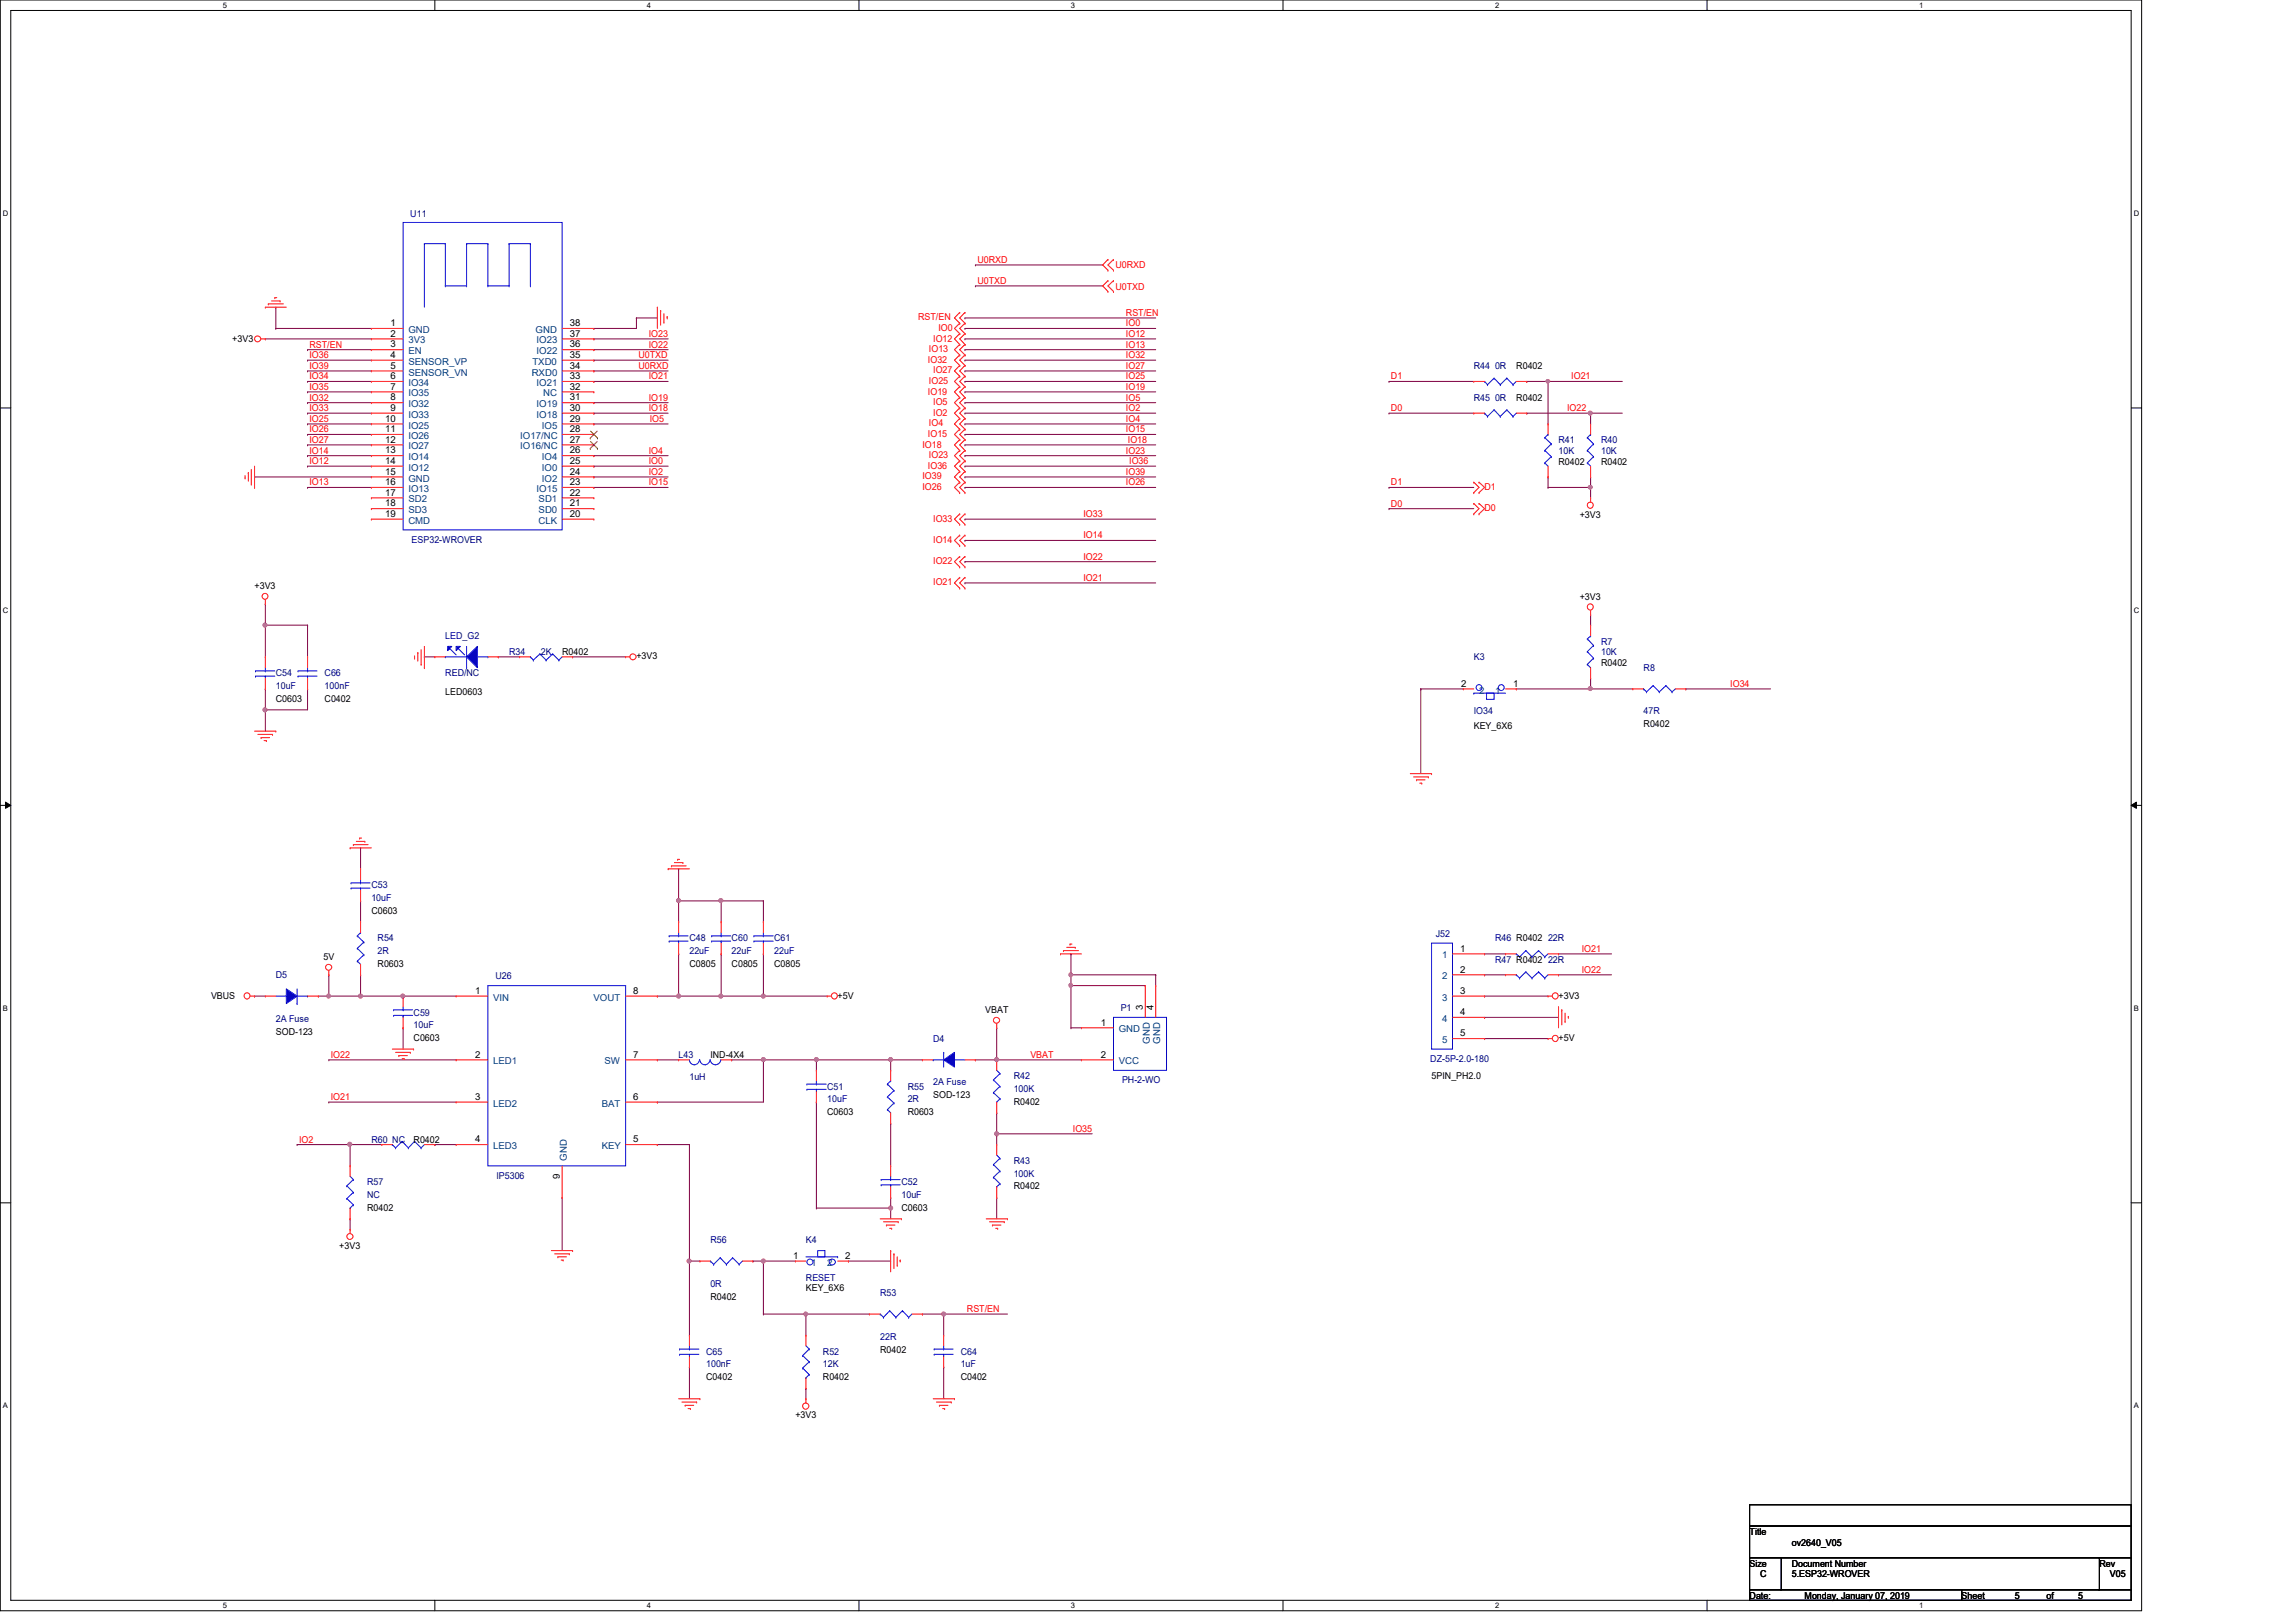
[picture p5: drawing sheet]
<svg xmlns="http://www.w3.org/2000/svg" width="297mm" height="210mm" viewBox="0 0 297 210" stroke-linecap="round" stroke-linejoin="round" font-family="sans-serif">
<defs><g id="words">
<g font-size="1.2" fill="#00007f">
<text x="53.1" y="28">U11</text>
<text x="190.7" y="47.8">R44 0R</text>
<text x="190.7" y="51.9">R45 0R</text>
<text x="201.6" y="57.4">R41</text>
<text x="201.6" y="58.7">10K</text>
<text x="207.1" y="57.4">R40</text>
<text x="207.1" y="58.7">10K</text>
<text x="53.3" y="70.3">ESP32-WROVER</text>
<text x="57.6" y="82.7">LED_G2</text>
<text x="207.1" y="83.4">R7</text>
<text x="35.7" y="87.5">C54</text>
<text x="35.7" y="89.2">10uF</text>
<text x="42" y="87.5">C66</text>
<text x="42" y="89.2">100nF</text>
<text x="57.6" y="87.5">RED/NC</text>
<text x="65.9" y="84.8">R34</text>
<text x="70" y="84.8">2K</text>
<text x="190.7" y="85.5">K3</text>
<text x="207.1" y="84.8">10K</text>
<text x="212.6" y="86.9">R8</text>
<text x="190.7" y="92.5">IO34</text>
<text x="212.6" y="92.5">47R</text>
<text x="48" y="115">C53</text>
<text x="48" y="116.6">10uF</text>
<text x="48.8" y="121.8">R54</text>
<text x="48.8" y="123.5">2R</text>
<text x="89.2" y="121.8">C48</text>
<text x="89.2" y="123.5">22uF</text>
<text x="94.7" y="121.8">C60</text>
<text x="94.7" y="123.5">22uF</text>
<text x="100.2" y="121.8">C61</text>
<text x="100.2" y="123.5">22uF</text>
<text x="185.8" y="121.3">J52</text>
<text x="193.4" y="121.8">R46 R0402</text>
<text x="193.4" y="124.6">R47 R0402</text>
<text x="200.3" y="121.8">22R</text>
<text x="200.3" y="124.6">22R</text>
<text x="35.7" y="126.6">D5</text>
<text x="53.5" y="131.4">C59</text>
<text x="64.1" y="126.7">U26</text>
<text x="145" y="130.9">P1</text>
<text x="35.7" y="132.2">2A Fuse</text>
<text x="53.5" y="133.1">10uF</text>
<text x="87.8" y="136.9">L43</text>
<text x="120.7" y="134.9">D4</text>
<text x="185" y="137.5">DZ-5P-2.0-180</text>
<text x="89.2" y="139.8">1uH</text>
<text x="107" y="141">C51</text>
<text x="107" y="142.7">10uF</text>
<text x="117.4" y="141">R55</text>
<text x="117.4" y="142.7">2R</text>
<text x="120.7" y="140.5">2A Fuse</text>
<text x="131.1" y="139.7">R42</text>
<text x="131.1" y="141.3">100K</text>
<text x="145.2" y="140.2">PH-2-WO</text>
<text x="48" y="147.9">R60 NC</text>
<text x="47.5" y="153.4">R57</text>
<text x="47.5" y="155">NC</text>
<text x="64.2" y="152.6">IP5306</text>
<text x="116.6" y="153.4">C52</text>
<text x="116.6" y="155">10uF</text>
<text x="131.1" y="150.6">R43</text>
<text x="131.1" y="152.3">100K</text>
<text x="91.9" y="160.9">R56</text>
<text x="104.3" y="160.9">K4</text>
<text x="91.9" y="166.5">0R</text>
<text x="104.3" y="165.7">RESET</text>
<text x="113.9" y="167.8">R53</text>
<text x="113.9" y="173.4">22R</text>
<text x="91.4" y="175.3">C65</text>
<text x="91.4" y="177">100nF</text>
<text x="106.5" y="175.3">R52</text>
<text x="106.5" y="177">12K</text>
<text x="124.3" y="175.3">C64</text>
<text x="124.3" y="177">1uF</text>
</g>
<g font-size="1.2" fill="#f00">
<text x="126.4" y="34">U0RXD</text>
<text x="144.3" y="34.7">U0RXD</text>
<text x="118.8" y="41.4">RST/EN</text>
<text x="126.4" y="36.7">U0TXD</text>
<text x="144.3" y="37.5">U0TXD</text>
<text x="145.7" y="40.9">RST/EN</text>
<text x="40" y="46.4">IO36</text>
<text x="40" y="45">RST/EN</text>
<text x="40" y="47.8">IO39</text>
<text x="82.6" y="47.8">U0RXD</text>
<text x="82.6" y="46.4">U0TXD</text>
<text x="83.9" y="45">IO22</text>
<text x="83.9" y="43.6">IO23</text>
<text x="120.1" y="46.9">IO32</text>
<text x="120.2" y="45.6">IO13</text>
<text x="120.7" y="44.2">IO12</text>
<text x="121.4" y="42.8">IO0</text>
<text x="145.7" y="45">IO13</text>
<text x="145.7" y="46.4">IO32</text>
<text x="145.7" y="43.6">IO12</text>
<text x="145.7" y="47.8">IO27</text>
<text x="145.7" y="42.2">IO0</text>
<text x="40" y="50.5">IO35</text>
<text x="40" y="49.1">IO34</text>
<text x="40" y="53.2">IO33</text>
<text x="40" y="51.9">IO32</text>
<text x="83.9" y="49.1">IO21</text>
<text x="83.9" y="51.9">IO19</text>
<text x="83.9" y="53.2">IO18</text>
<text x="120.1" y="51.1">IO19</text>
<text x="120.2" y="49.7">IO25</text>
<text x="120.7" y="53.8">IO2</text>
<text x="120.7" y="48.3">IO27</text>
<text x="120.7" y="52.4">IO5</text>
<text x="145.7" y="49.1">IO25</text>
<text x="145.7" y="53.2">IO2</text>
<text x="145.7" y="51.9">IO5</text>
<text x="145.7" y="50.5">IO19</text>
<text x="180" y="49.1">D1</text>
<text x="180" y="53.2">D0</text>
<text x="202.7" y="53.2">IO22</text>
<text x="203.3" y="49.1">IO21</text>
<text x="40" y="57.3">IO27</text>
<text x="40" y="56">IO26</text>
<text x="40" y="54.6">IO25</text>
<text x="40" y="58.7">IO14</text>
<text x="83.9" y="58.7">IO4</text>
<text x="84.1" y="54.6">IO5</text>
<text x="119.3" y="57.9">IO18</text>
<text x="120.1" y="56.6">IO15</text>
<text x="120.2" y="55.2">IO4</text>
<text x="120.2" y="59.3">IO23</text>
<text x="145.7" y="54.6">IO4</text>
<text x="145.7" y="56">IO15</text>
<text x="145.7" y="58.7">IO23</text>
<text x="145.9" y="57.3">IO18</text>
<text x="40" y="62.8">IO13</text>
<text x="40" y="60.1">IO12</text>
<text x="83.9" y="60.1">IO0</text>
<text x="83.9" y="62.8">IO15</text>
<text x="83.9" y="61.5">IO2</text>
<text x="119.3" y="62">IO39</text>
<text x="119.3" y="63.4">IO26</text>
<text x="120.1" y="60.7">IO36</text>
<text x="145.7" y="61.5">IO39</text>
<text x="145.7" y="62.8">IO26</text>
<text x="146.1" y="60.1">IO36</text>
<text x="180" y="62.8">D1</text>
<text x="180" y="65.6">D0</text>
<text x="192.1" y="63.4">D1</text>
<text x="120.7" y="67.5">IO33</text>
<text x="120.7" y="70.3">IO14</text>
<text x="140.2" y="66.9">IO33</text>
<text x="140.2" y="69.7">IO14</text>
<text x="192.1" y="66.1">D0</text>
<text x="120.7" y="75.7">IO21</text>
<text x="120.7" y="73">IO22</text>
<text x="140.2" y="75.2">IO21</text>
<text x="140.2" y="72.4">IO22</text>
<text x="223.9" y="88.9">IO34</text>
<text x="204.6" y="123.2">IO21</text>
<text x="204.6" y="125.9">IO22</text>
<text x="42.8" y="136.9">IO22</text>
<text x="133.3" y="136.9">VBAT</text>
<text x="42.8" y="142.4">IO21</text>
<text x="38.7" y="147.9">IO2</text>
<text x="138.8" y="146.5">IO35</text>
<text x="125.1" y="169.8">RST/EN</text>
</g>
<g font-size="1.2">
<text x="30.1" y="44.2">+3V3</text>
<text x="50.5" y="42.2">1</text>
<text x="50.5" y="43.6">2</text>
<text x="50.5" y="45">3</text>
<text x="50.5" y="46.3">4</text>
<text x="50.5" y="47.7">5</text>
<text x="73.7" y="42.2">38</text>
<text x="73.7" y="43.6">37</text>
<text x="73.7" y="45">36</text>
<text x="73.7" y="46.3">35</text>
<text x="73.7" y="47.7">34</text>
<text x="196.2" y="47.8">R0402</text>
<text x="50.5" y="49.1">6</text>
<text x="50.5" y="50.4">7</text>
<text x="50.5" y="51.8">8</text>
<text x="50.5" y="53.2">9</text>
<text x="73.7" y="49.1">33</text>
<text x="73.7" y="50.4">32</text>
<text x="73.7" y="51.8">31</text>
<text x="73.7" y="53.2">30</text>
<text x="196.2" y="51.9">R0402</text>
<text x="49.8" y="54.6">10</text>
<text x="49.8" y="55.9">11</text>
<text x="49.8" y="57.3">12</text>
<text x="49.8" y="58.7">13</text>
<text x="73.7" y="54.6">29</text>
<text x="73.7" y="55.9">28</text>
<text x="73.7" y="57.3">27</text>
<text x="73.7" y="58.7">26</text>
<text x="49.8" y="60">14</text>
<text x="49.8" y="61.4">15</text>
<text x="49.8" y="62.8">16</text>
<text x="49.8" y="64.1">17</text>
<text x="49.8" y="65.5">18</text>
<text x="73.7" y="60">25</text>
<text x="73.7" y="61.4">24</text>
<text x="73.7" y="64.1">22</text>
<text x="73.7" y="65.5">21</text>
<text x="73.7" y="62.8">23</text>
<text x="201.6" y="60.1">R0402</text>
<text x="207.1" y="60.1">R0402</text>
<text x="49.8" y="66.9">19</text>
<text x="73.7" y="66.9">20</text>
<text x="204.4" y="67">+3V3</text>
<text x="32.9" y="76.3">+3V3</text>
<text x="204.4" y="77.7">+3V3</text>
<text x="72.7" y="84.8">R0402</text>
<text x="82.3" y="85.3">+3V3</text>
<text x="189" y="88.9">2</text>
<text x="195.7" y="88.9">1</text>
<text x="207.1" y="86.1">R0402</text>
<text x="35.7" y="90.8">C0603</text>
<text x="42" y="90.8">C0402</text>
<text x="57.6" y="90">LED0603</text>
<text x="190.7" y="94.4">KEY_6X6</text>
<text x="212.6" y="94.1">R0402</text>
<text x="48" y="118.3">C0603</text>
<text x="41.9" y="124.3">5V</text>
<text x="48.8" y="125.1">R0603</text>
<text x="89.2" y="125.1">C0805</text>
<text x="94.7" y="125.1">C0805</text>
<text x="100.2" y="125.1">C0805</text>
<text x="188.9" y="123.1">1</text>
<text x="188.9" y="125.9">2</text>
<text x="27.3" y="129.2">VBUS</text>
<text x="61.5" y="128.6">1</text>
<text x="81.9" y="128.6">8</text>
<text x="108.4" y="129.2">+5V</text>
<text x="127.5" y="131.1">VBAT</text>
<text x="147.9" y="130.7" transform="rotate(-90 147.9 130.7)">3</text>
<text x="149.2" y="130.7" transform="rotate(-90 149.2 130.7)">4</text>
<text x="188.9" y="128.6">3</text>
<text x="188.9" y="131.4">4</text>
<text x="201.6" y="129.2">+3V3</text>
<text x="35.7" y="133.9">SOD-123</text>
<text x="53.5" y="134.7">C0603</text>
<text x="61.5" y="136.9">2</text>
<text x="81.9" y="136.9">7</text>
<text x="91.9" y="136.9">IND-4X4</text>
<text x="142.4" y="132.7">1</text>
<text x="142.4" y="136.9">2</text>
<text x="188.9" y="134.1">5</text>
<text x="201.6" y="134.7">+5V</text>
<text x="61.5" y="142.3">3</text>
<text x="81.9" y="142.3">6</text>
<text x="120.7" y="142.1">SOD-123</text>
<text x="131.1" y="143">R0402</text>
<text x="185.2" y="139.7">5PIN_PH2.0</text>
<text x="53.5" y="147.9">R0402</text>
<text x="61.5" y="147.8">4</text>
<text x="81.9" y="147.8">5</text>
<text x="107" y="144.3">C0603</text>
<text x="117.4" y="144.3">R0603</text>
<text x="72.4" y="152.5" transform="rotate(-90 72.4 152.5)">9</text>
<text x="131.1" y="153.9">R0402</text>
<text x="43.9" y="161.6">+3V3</text>
<text x="47.5" y="156.7">R0402</text>
<text x="116.6" y="156.7">C0603</text>
<text x="102.6" y="162.9">1</text>
<text x="104.3" y="167.1">KEY_6X6</text>
<text x="109.3" y="162.9">2</text>
<text x="91.9" y="168.2">R0402</text>
<text x="91.4" y="178.6">C0402</text>
<text x="106.5" y="178.6">R0402</text>
<text x="113.9" y="175">R0402</text>
<text x="124.3" y="178.6">C0402</text>
<text x="102.9" y="183.6">+3V3</text>
<text x="226.4" y="198.6">Title</text>
<text x="226.4" y="202.7">Size</text>
<text x="231.8" y="202.7">Document Number</text>
<text x="231.8" y="200">ov2640_V05</text>
<text x="271.6" y="202.7">Rev</text>
<text x="226.4" y="206.9">Date:</text>
<text x="227.7" y="204.1">C</text>
<text x="231.8" y="204.1">5.ESP32-WROVER</text>
<text x="233.5" y="206.9">Monday, January 07, 2019</text>
<text x="253.8" y="206.9">Sheet</text>
<text x="260.6" y="206.9">5</text>
<text x="264.7" y="206.9">of</text>
<text x="268.9" y="206.9">5</text>
<text x="273" y="204.1">V05</text>
</g>
<g font-size="1.2" fill="#003f7f">
<text x="52.8" y="43.1">GND</text>
<text x="52.8" y="44.4">3V3</text>
<text x="52.8" y="45.8">EN</text>
<text x="52.8" y="47.2">SENSOR_VP</text>
<text x="68.9" y="47.2">TXD0</text>
<text x="69.3" y="43.1">GND</text>
<text x="69.4" y="44.4">IO23</text>
<text x="69.4" y="45.8">IO22</text>
<text x="52.8" y="48.6">SENSOR_VN</text>
<text x="52.8" y="50">IO34</text>
<text x="52.8" y="51.3">IO35</text>
<text x="52.8" y="52.7">IO32</text>
<text x="68.8" y="48.6">RXD0</text>
<text x="69.4" y="50">IO21</text>
<text x="69.4" y="52.7">IO19</text>
<text x="70.3" y="51.3">NC</text>
<text x="52.8" y="54.1">IO33</text>
<text x="52.8" y="55.5">IO25</text>
<text x="52.8" y="56.8">IO26</text>
<text x="52.8" y="58.2">IO27</text>
<text x="52.8" y="59.6">IO14</text>
<text x="67.3" y="56.8">IO17/NC</text>
<text x="67.3" y="58.2">IO16/NC</text>
<text x="69.4" y="54.1">IO18</text>
<text x="70.1" y="55.5">IO5</text>
<text x="70.1" y="59.6">IO4</text>
<text x="52.8" y="60.9">IO12</text>
<text x="52.8" y="62.3">GND</text>
<text x="52.8" y="63.7">IO13</text>
<text x="52.8" y="65">SD2</text>
<text x="69.4" y="63.7">IO15</text>
<text x="69.7" y="65">SD1</text>
<text x="70.1" y="60.9">IO0</text>
<text x="70.1" y="62.3">IO2</text>
<text x="52.8" y="66.4">SD3</text>
<text x="52.8" y="67.8">CMD</text>
<text x="69.7" y="66.4">SD0</text>
<text x="69.7" y="67.8">CLK</text>
<text x="191.3" y="89.7">2</text>
<text x="193.4" y="89.7">1</text>
<text x="186.6" y="124">1</text>
<text x="63.8" y="129.5">VIN</text>
<text x="76.8" y="129.5">VOUT</text>
<text x="186.6" y="126.7">2</text>
<text x="186.6" y="129.5">3</text>
<text x="63.8" y="137.8">LED1</text>
<text x="78.2" y="137.8">SW</text>
<text x="144.7" y="133.6">GND</text>
<text x="144.7" y="137.8">VCC</text>
<text x="148.8" y="135.1" transform="rotate(-90 148.8 135.1)">GND</text>
<text x="150.1" y="135.1" transform="rotate(-90 150.1 135.1)">GND</text>
<text x="186.6" y="132.2">4</text>
<text x="186.6" y="135">5</text>
<text x="63.8" y="143.2">LED2</text>
<text x="77.8" y="143.2">BAT</text>
<text x="63.8" y="148.7">LED3</text>
<text x="77.8" y="148.7">KEY</text>
<text x="73.3" y="150.2" transform="rotate(-90 73.3 150.2)">GND</text>
<text x="104.9" y="163.8">1</text>
<text x="107" y="163.8">2</text>
</g>
<g font-size="1">
<text x="28.8" y="1">5</text>
<text x="83.7" y="1">4</text>
<text x="138.6" y="1">3</text>
<text x="193.4" y="1">2</text>
<text x="248.3" y="1">1</text>
<text x=".4" y="27.9">D</text>
<text x="276.1" y="27.9">D</text>
<text x=".4" y="79.4">C</text>
<text x="276.1" y="79.4">C</text>
<text x=".4" y="130.8">B</text>
<text x="276.1" y="130.8">B</text>
<text x=".4" y="182.2">A</text>
<text x="276.1" y="182.2">A</text>
<text x="28.8" y="208.1">5</text>
<text x="83.7" y="208.1">4</text>
<text x="138.6" y="208.1">3</text>
<text x="193.4" y="208.1">2</text>
<text x="248.3" y="208.1">1</text>
</g>
</g></defs>
<path d="M0 0h277.1v208.4h-277.1zM1.4 1.4h274.3v205.7h-274.3z" fill="none" stroke="#000" stroke-width=".13"/>
<g fill="#fff">
<path d="M28.8 .1h.6v1.1h-.6z"/>
<path d="M28.8 207.2h.6v1.1h-.6z"/>
</g>
<path d="M56.3 0v1.4M56.3 207.1v1.3" fill="none" stroke="#000" stroke-width=".13"/>
<g fill="#fff">
<path d="M83.7 .1h.5v1.1h-.5z"/>
<path d="M83.7 207.2h.5v1.1h-.5z"/>
</g>
<path d="M111.1 0v1.4M111.1 207.1v1.3" fill="none" stroke="#000" stroke-width=".13"/>
<g fill="#fff">
<path d="M138.6 .1h.5v1.1h-.5z"/>
<path d="M138.6 207.2h.5v1.1h-.5z"/>
</g>
<path d="M166 0v1.4M166 207.1v1.3" fill="none" stroke="#000" stroke-width=".13"/>
<g fill="#fff">
<path d="M193.4 .1h.6v1.1h-.6z"/>
<path d="M193.4 207.2h.6v1.1h-.6z"/>
</g>
<path d="M220.8 0v1.4M220.8 207.1v1.3" fill="none" stroke="#000" stroke-width=".13"/>
<g fill="#fff">
<path d="M248.3 .1h.5v1.1h-.5z"/>
<path d="M248.3 207.2h.5v1.1h-.5z"/>
<path d="M.4 27.1h.7v1.1h-.7z"/>
<path d="M276.1 27.1h.7v1.1h-.7z"/>
<path d="M.4 78.5h.7v1.1h-.7z"/>
<path d="M276.1 78.5h.7v1.1h-.7z"/>
</g>
<path d="M0 52.8h1.4M275.7 52.8h1.4" fill="none" stroke="#000" stroke-width=".13"/>
<g fill="#fff">
<path d="M.4 129.9h.6v1.1h-.6z"/>
<path d="M276.1 129.9h.6v1.1h-.6z"/>
</g>
<path d="M0 104.2h1.4M.7 103.8l.7 .4-.7 .4zM275.7 104.2l.7-.4v.8zM275.7 104.2h1.4" fill="none" stroke="#000" stroke-width=".13"/>
<path d="M.7 103.8l.7 .4-.7 .4zM275.7 104.2l.7-.4v.8z" fill="#000"/>
<g fill="#fff">
<path d="M.4 181.4h.6v1.1h-.6z"/>
<path d="M276.1 181.4h.6v1.1h-.6z"/>
</g>
<path d="M0 155.7h1.4M275.7 155.7h1.4" fill="none" stroke="#000" stroke-width=".13"/>
<g fill="none" stroke="#7f003f" stroke-width=".13">
<path d="M126.2 37h.1M126.2 34.3h.1M126.2 37h16.5M126.2 34.3h16.5M205.8 79.5h.1M205.8 79.5v1.4M183.8 89.2h.1M183.8 89.2v10.9M196.2 89.2h.1M196.2 89.2h15M205.8 87.8h.1M205.8 89.2h.1"/>
<path d="M205.8 87.8v1.4M218.1 89.2h.1M218.1 89.2h11"/>
</g>
<circle cx="205.7" cy="89.1" r=".26" fill="#f0f"/>
<circle cx="205.7" cy="89.1" r=".26" fill="none" stroke="#f0f" stroke-width=".13"/>
<path d="M183.8 89.2h.1M183.8 89.2h5.5M128.9 137.2h.1M128.9 137.2h11" fill="none" stroke="#7f003f" stroke-width=".13"/>
<circle cx="128.9" cy="137.1" r=".26" fill="#f0f"/>
<circle cx="128.9" cy="137.1" r=".26" fill="none" stroke="#f0f" stroke-width=".13"/>
<path d="M115.2 137.2h.1M115.2 137.2h4.1M126.2 137.2h.1M128.9 133h.1M128.9 133v4.2h-2.7" fill="none" stroke="#7f003f" stroke-width=".13"/>
<circle cx="115.2" cy="137.1" r=".26" fill="#f0f"/>
<circle cx="115.2" cy="137.1" r=".26" fill="none" stroke="#f0f" stroke-width=".13"/>
<path d="M104.3 179.7h.1M104.3 170.1h.1M104.3 179.7v1.3M104.3 170.1h8.2" fill="none" stroke="#7f003f" stroke-width=".13"/>
<path d="M104.1 169.9l.1-.1 .2 .1v.3l-.2 .1-.1-.1z" fill-rule="evenodd" fill="#f0f"/>
<path d="M104.1 169.9l.1-.1 .2 .1v.3l-.2 .1-.1-.1z" fill="none" stroke="#f0f" stroke-width=".13"/>
<path d="M98.8 163.2h.1M98.8 163.2v6.9M98.8 163.2h4.1" fill="none" stroke="#7f003f" stroke-width=".13"/>
<circle cx="98.8" cy="163.2" r=".26" fill="#f0f"/>
<circle cx="98.8" cy="163.2" r=".26" fill="none" stroke="#f0f" stroke-width=".13"/>
<path d="M98.8 170.1h.1M98.8 170.1h5.5M104.3 170.1h.1M104.3 170.1v2.7M122.1 170.1h.1M122.1 170.1h8.2" fill="none" stroke="#7f003f" stroke-width=".13"/>
<circle cx="122.1" cy="170.1" r=".26" fill="#f0f"/>
<circle cx="122.1" cy="170.1" r=".26" fill="none" stroke="#f0f" stroke-width=".13"/>
<path d="M89.2 176.9h.1M89.2 163.2h.1M89.2 163.2v9.6M89.2 176.9v4.1" fill="none" stroke="#7f003f" stroke-width=".13"/>
<circle cx="89.1" cy="163.2" r=".26" fill="#f0f"/>
<circle cx="89.1" cy="163.2" r=".26" fill="none" stroke="#f0f" stroke-width=".13"/>
<g fill="none" stroke="#7f003f" stroke-width=".13">
<path d="M87.8 116.6h.1M87.8 116.6v2.7M87.8 116.6h5.5M52.2 133h.1M52.2 133v2.8M85 128.9h.1M85 137.2h.1M85 137.2h2.8M87.8 123.4h.1M87.8 123.4v5.5h-2.8M93.3 123.4h.1M93.3 123.4v5.5"/>
<path d="M72.7 155h.1M72.7 155v6.8"/>
</g>
<circle cx="87.8" cy="116.5" r=".26" fill="#f0f"/>
<circle cx="87.8" cy="116.5" r=".26" fill="none" stroke="#f0f" stroke-width=".13"/>
<path d="M93.3 116.6h.1M93.3 116.6v2.7M115.2 156.3h.1M115.2 156.3v1.4" fill="none" stroke="#7f003f" stroke-width=".13"/>
<circle cx="115.2" cy="156.3" r=".26" fill="#f0f"/>
<circle cx="115.2" cy="156.3" r=".26" fill="none" stroke="#f0f" stroke-width=".13"/>
<g fill="none" stroke="#7f003f" stroke-width=".13">
<path d="M87.8 112.4h.1M87.8 112.4v4.2M98.8 137.2h.1M98.8 137.2h6.8M98.8 137.2v5.4h-13.8M105.6 137.2h.1M105.6 137.2v1.3M115.2 137.2h.1M115.2 137.2v1.3M85 142.6h.1M105.6 142.6h.1M105.6 156.3h.1"/>
<path d="M105.6 142.6v13.7M105.6 156.3h9.6M115.2 145.4h.1M115.2 145.4v5.5"/>
</g>
<circle cx="98.8" cy="137.1" r=".26" fill="#f0f"/>
<circle cx="98.8" cy="137.1" r=".26" fill="none" stroke="#f0f" stroke-width=".13"/>
<path d="M46.6 128.9h.1M46.6 128.9h5.6M94.7 137.2h.1M94.7 137.2h4.1M85 148.1h.1M85 148.1h4.2M89.2 148.1h.1M89.2 148.1v15.1M89.2 163.2h.1M89.2 163.2h1.3M109.8 163.2h.1M109.8 163.2h5.4" fill="none" stroke="#7f003f" stroke-width=".13"/>
<circle cx="46.6" cy="128.9" r=".26" fill="#f0f"/>
<circle cx="46.6" cy="128.9" r=".26" fill="none" stroke="#f0f" stroke-width=".13"/>
<path d="M52.2 128.9h.1M52.2 128.9h6.8" fill="none" stroke="#7f003f" stroke-width=".13"/>
<circle cx="52.1" cy="128.9" r=".26" fill="#f0f"/>
<circle cx="52.1" cy="128.9" r=".26" fill="none" stroke="#f0f" stroke-width=".13"/>
<path d="M87.8 128.9h.1M87.8 128.9h5.5M115.2 155h.1M115.2 155v1.3" fill="none" stroke="#7f003f" stroke-width=".13"/>
<circle cx="87.8" cy="128.9" r=".26" fill="#f0f"/>
<circle cx="87.8" cy="128.9" r=".26" fill="none" stroke="#f0f" stroke-width=".13"/>
<path d="M98.8 128.9h.1M98.8 128.9h8.2" fill="none" stroke="#7f003f" stroke-width=".13"/>
<circle cx="98.8" cy="128.9" r=".26" fill="#f0f"/>
<circle cx="98.8" cy="128.9" r=".26" fill="none" stroke="#f0f" stroke-width=".13"/>
<path d="M128.9 144h.1M128.9 146.7h.1M128.9 144v2.7M128.9 146.7h12.4" fill="none" stroke="#7f003f" stroke-width=".13"/>
<circle cx="128.9" cy="146.7" r=".26" fill="#f0f"/>
<circle cx="128.9" cy="146.7" r=".26" fill="none" stroke="#f0f" stroke-width=".13"/>
<g fill="none" stroke="#7f003f" stroke-width=".13">
<path d="M54.9 85h.1M54.9 85h1.4M64.5 85h.1M64.5 85h2.7M74.1 85h.1M74.1 85h6.8M98.8 123.4h.1M98.8 123.4v5.5M138.6 127.6h.1M138.6 126.2h.1M138.6 127.6h9.6M138.6 126.2v1.4"/>
<path d="M138.6 126.2h10.9M149.5 126.2h.1M149.5 126.2v1.4M128.9 146.7h.1M128.9 155h.1M128.9 146.7v1.4M128.9 155v2.7"/>
</g>
<path d="M138.4 126l.1-.1 .2 .1v.3l-.2 .1-.1-.1z" fill-rule="evenodd" fill="#f0f"/>
<path d="M138.4 126l.1-.1 .2 .1v.3l-.2 .1-.1-.1z" fill="none" stroke="#f0f" stroke-width=".13"/>
<path d="M138.6 123.4h.1M138.6 133h.1M138.6 127.6h.1M138.6 123.4v2.8M138.6 127.6v5.4M138.6 133h1.3" fill="none" stroke="#7f003f" stroke-width=".13"/>
<path d="M138.4 127.3h.1l.2 .1v.3l-.2 .1-.1-.1z" fill-rule="evenodd" fill="#f0f"/>
<path d="M138.4 127.3h.1l.2 .1v.3l-.2 .1-.1-.1z" fill="none" stroke="#f0f" stroke-width=".13"/>
<g fill="none" stroke="#7f003f" stroke-width=".13">
<path d="M32.9 128.9h.1M32.9 128.9h1.4M41.2 128.9h.1M42.5 126.2h.1M42.5 126.2v2.7h-1.3M93.3 128.9h.1M93.3 128.9h5.5M97.4 163.2h.1M97.4 163.2h1.4M119.3 170.1h.1M119.3 170.1h2.8M122.1 170.1h.1"/>
<path d="M122.1 176.9h.1M122.1 170.1v2.7M122.1 176.9v4.1"/>
</g>
<circle cx="93.3" cy="128.9" r=".26" fill="#f0f"/>
<circle cx="93.3" cy="128.9" r=".26" fill="none" stroke="#f0f" stroke-width=".13"/>
<path d="M105.6 137.2h.1M105.6 137.2h9.6" fill="none" stroke="#7f003f" stroke-width=".13"/>
<circle cx="105.6" cy="137.1" r=".26" fill="#f0f"/>
<circle cx="105.6" cy="137.1" r=".26" fill="none" stroke="#f0f" stroke-width=".13"/>
<path d="M93.3 116.6h.1M93.3 116.6h5.5M98.8 116.6h.1M98.8 116.6v2.7" fill="none" stroke="#7f003f" stroke-width=".13"/>
<circle cx="93.3" cy="116.5" r=".26" fill="#f0f"/>
<circle cx="93.3" cy="116.5" r=".26" fill="none" stroke="#f0f" stroke-width=".13"/>
<g fill="none" stroke="#7f003f" stroke-width=".13">
<path d="M35.7 39.8h.1M35.7 39.8v2.7M34.3 43.9h.1M34.3 43.9h13.7M35.7 42.5h.1M35.7 42.5h12.3M39.8 46.6h.1M39.8 45.3h.1M39.8 57.6h.1M39.8 56.2h.1M39.8 54.9h.1M39.8 50.7h.1"/>
<path d="M39.8 49.4h.1M39.8 59h.1M39.8 46.6h8.2M39.8 45.3h8.2M39.8 49.4h8.2M39.8 57.6h8.2M39.8 56.2h8.2M39.8 54.9h8.2M39.8 59h8.2M39.8 50.7h8.2M76.8 42.5h.1M76.8 49.4h.1"/>
<path d="M76.8 45.3h.1M76.8 52.1h.1M76.8 59h.1M76.8 53.5h.1M76.8 43.9h.1M76.8 54.9h.1M76.8 48h.1M76.8 46.6h.1M76.8 43.9h9.6M76.8 46.6h9.6M76.8 45.3h9.6M76.8 49.4h9.6"/>
<path d="M76.8 54.9h9.6M76.8 52.1h9.6M76.8 59h9.6M76.8 53.5h9.6M76.8 48h9.6M82.3 41.1h.1M82.3 41.1h2.7M82.3 41.1v1.4h-5.5M32.9 61.7h.1M32.9 61.7h15.1M39.8 63.1h.1M39.8 63.1h8.2"/>
<path d="M76.8 60.3h.1M76.8 63.1h.1M76.8 61.7h.1M76.8 61.7h9.6M76.8 60.3h9.6M76.8 63.1h9.6M124.8 67.2h.1M124.8 69.9h.1M124.8 67.2h24.7M124.8 69.9h24.7M200.3 61.7h.1M200.3 63.1h.1"/>
<path d="M200.3 63.1h5.5M200.3 61.7v1.4M205.8 63.1h.1M205.8 63.1v1.3"/>
</g>
<circle cx="205.7" cy="63" r=".25" fill="#f0f"/>
<circle cx="205.7" cy="63" r=".25" fill="none" stroke="#f0f" stroke-width=".13"/>
<path d="M197.5 53.5h.1M197.5 49.4h.1M197.5 53.5h12.4M197.5 49.4h2.8M200.3 49.4h.1M200.3 49.4v5.5M205.8 53.5h.1M205.8 53.5v1.4M205.8 61.7h.1M205.8 61.7v1.4" fill="none" stroke="#7f003f" stroke-width=".13"/>
<circle cx="205.7" cy="53.5" r=".26" fill="#f0f"/>
<circle cx="205.7" cy="53.5" r=".26" fill="none" stroke="#f0f" stroke-width=".13"/>
<path d="M200.3 49.4h.1M200.3 49.4h9.6" fill="none" stroke="#7f003f" stroke-width=".13"/>
<path d="M200.1 49.2h.3l.1 .1-.1 .2-.2 .1-.1-.1z" fill-rule="evenodd" fill="#f0f"/>
<path d="M200.1 49.2h.3l.1 .1-.1 .2-.2 .1-.1-.1z" fill="none" stroke="#f0f" stroke-width=".13"/>
<g fill="none" stroke="#7f003f" stroke-width=".13">
<path d="M39.8 53.5h.1M39.8 52.1h.1M39.8 53.5h8.2M39.8 52.1h8.2M179.7 49.4h.1M179.7 53.5h.1M179.7 49.4h11M179.7 53.5h11M39.8 60.3h.1M39.8 60.3h8.2M179.7 63.1h.1M179.7 65.8h.1"/>
<path d="M179.7 63.1h11M179.7 65.8h11M34.3 91.9h.1M34.3 91.9v2.7"/>
</g>
<circle cx="34.3" cy="91.9" r=".26" fill="#f0f"/>
<circle cx="34.3" cy="91.9" r=".26" fill="none" stroke="#f0f" stroke-width=".13"/>
<path d="M34.3 91.9h.1M34.3 80.9h.1M34.3 80.9v4.1M34.3 80.9h5.5M39.8 89.2h.1M39.8 80.9h.1M39.8 80.9v4.1M39.8 89.2v2.7h-5.5" fill="none" stroke="#7f003f" stroke-width=".13"/>
<circle cx="34.3" cy="80.9" r=".26" fill="#f0f"/>
<circle cx="34.3" cy="80.9" r=".26" fill="none" stroke="#f0f" stroke-width=".13"/>
<g fill="none" stroke="#7f003f" stroke-width=".13">
<path d="M39.8 48h.1M39.8 48h8.2M124.8 45.3h.1M124.8 49.4h.1M124.8 46.6h.1M124.8 43.9h.1M124.8 48h.1M124.8 54.9h.1M124.8 53.5h.1M124.8 42.5h.1M124.8 41.1h.1M124.8 56.2h.1"/>
<path d="M124.8 59h.1M124.8 57.6h.1M124.8 52.1h.1M124.8 50.7h.1M124.8 45.3h24.7M124.8 49.4h24.7M124.8 46.6h24.7M124.8 43.9h24.7M124.8 48h24.7M124.8 54.9h24.7M124.8 53.5h24.7M124.8 42.5h24.7"/>
<path d="M124.8 41.1h24.7M124.8 56.2h24.7M124.8 59h24.7M124.8 57.6h24.7M124.8 52.1h24.7M124.8 50.7h24.7M34.3 78.1h.1M34.3 78.1v2.8M124.8 60.3h.1M124.8 61.7h.1M124.8 63.1h.1M124.8 75.4h.1"/>
<path d="M124.8 72.7h.1M124.8 60.3h24.7M124.8 61.7h24.7M124.8 63.1h24.7M124.8 75.4h24.7M124.8 72.7h24.7M34.3 89.2h.1M34.3 89.2v2.7M192.1 131.7h.1M192.1 134.4h.1M192.1 123.4h.1M192.1 126.2h.1"/>
<path d="M192.1 128.9h.1M192.1 131.7h9.5M192.1 134.4h8.2M192.1 123.4h2.7M192.1 126.2h2.7M192.1 128.9h8.2M201.6 123.4h.1M201.6 126.2h.1M201.6 123.4h6.9M201.6 126.2h6.9M38.4 148.1h.1M38.4 148.1h11"/>
<path d="M45.3 157.7h.1M45.3 148.1h.1M45.3 148.1v2.8M45.3 157.7v1.4M56.3 148.1h.1M56.3 148.1h2.7"/>
</g>
<circle cx="45.2" cy="148.1" r=".26" fill="#f0f"/>
<circle cx="45.2" cy="148.1" r=".26" fill="none" stroke="#f0f" stroke-width=".13"/>
<path d="M46.6 109.7h.1M46.6 116.6h.1M46.6 109.7v2.7M46.6 116.6v2.7M42.5 137.2h.1M42.5 128.9h.1M42.5 137.2h16.5M46.6 126.2h.1M46.6 126.2v2.7h-4.1M42.5 142.6h.1M42.5 142.6h16.5" fill="none" stroke="#7f003f" stroke-width=".13"/>
<path d="M42.3 128.7h.2l.2 .1v.3l-.2 .1-.2-.1z" fill-rule="evenodd" fill="#f0f"/>
<path d="M42.3 128.7h.2l.2 .1v.3l-.2 .1-.2-.1z" fill="none" stroke="#f0f" stroke-width=".13"/>
<g fill="none" stroke="#f00" stroke-width=".13">
<path d="M34.3 39.8h.1M34.3 39.8h2.7M34.7 39.3h.1M34.7 39.3h2M35.1 38.9h1.1M35.6 38.5h.1M35.6 38.5h.2M36.2 38.9h.1M85 39.8h.1M85 39.8v2.7M143.3 33.6h.1M143.3 35h.1"/>
<path d="M143.3 36.3h.1M143.3 37.7h.1M143.3 33.6l-.6 .7 .6 .7M143.3 36.3l-.6 .7 .6 .7M144.1 35h.1M144.1 33.6h.1M144.1 37.7h.1M144.1 36.3h.1M144.1 33.6l-.8 .7 .8 .7M144.1 36.3l-.8 .7 .8 .7M33.8 43.9h.5M34.3 43.9h.1"/>
<path d="M85.5 40.2h.1M85.5 40.2v1.9M85.9 41.7h.1M85.9 40.6v1.1M86.3 41h.1M86.3 41v.3M124.2 41.8h.1M124.2 43.2h.1M124.2 40.4h.1M124.2 52.8h.1M124.2 54.1h.1M124.2 44.6h.1"/>
<path d="M124.2 45.9h.1M124.2 47.3h.1M124.2 48.7h.1M124.2 50h.1M124.2 51.4h.1M124.2 55.5h.1M124.2 56.9h.1M124.2 58.3h.1M124.2 59.6h.1M124.2 41.8l-.7 .7 .7 .7M124.2 40.4l-.7 .7 .7 .7M124.2 52.8l-.7 .7 .7 .6"/>
<path d="M124.2 43.2l-.7 .7 .7 .7M124.2 45.9l-.7 .7 .7 .7M124.2 44.6l-.7 .7 .7 .6M124.2 47.3l-.7 .7 .7 .7M124.2 50l-.7 .7 .7 .7M124.2 48.7l-.7 .7 .7 .6M124.2 51.4l-.7 .7 .7 .7M124.2 55.5l-.7 .7 .7 .7M124.2 54.1l-.7 .8 .7 .6M124.2 56.9l-.7 .7 .7 .7M124.2 59.6l-.7 .7 .7 .7M124.2 58.3l-.7 .7 .7 .6"/>
<path d="M124.8 41.8h.1M124.8 43.2h.1M124.8 40.4h.1M124.8 52.8h.1M124.8 54.1h.1M124.8 44.6h.1M124.8 45.9h.1M124.8 47.3h.1M124.8 48.7h.1M124.8 50h.1M124.8 51.4h.1M124.8 55.5h.1"/>
<path d="M124.8 56.9h.1M124.8 58.3h.1M124.8 59.6h.1M124.8 41.8l-.6 .7 .6 .7M124.8 40.4l-.6 .7 .6 .7M124.8 52.8l-.6 .7 .6 .6M124.8 43.2l-.6 .7 .6 .7M124.8 45.9l-.6 .7 .6 .7M124.8 44.6l-.6 .7 .6 .6M124.8 47.3l-.6 .7 .6 .7M124.8 50l-.6 .7 .6 .7M124.8 48.7l-.6 .7 .6 .6"/>
<path d="M124.8 51.4l-.6 .7 .6 .7M124.8 55.5l-.6 .7 .6 .7M124.8 54.1l-.6 .8 .6 .6M124.8 56.9l-.6 .7 .6 .7M124.8 59.6l-.6 .7 .6 .7M124.8 58.3l-.6 .7 .6 .6M190.7 53.5h.1M190.7 53.5h1.4M196.2 53.5h1.3M197.5 53.5h.1M205.8 54.9h.1M205.8 54.9v1.3"/>
<path d="M31.7 61.8h.1M31.7 61.6v.2M32.1 61.2h.1M32.1 61.2v1.1M32.5 62.7h.1M32.5 60.7v2M32.9 63.1h.1M32.9 60.3v2.8M34.3 78.1h.1M34.3 77.6v.5M124.2 61h.1M124.2 62.4h.1"/>
<path d="M124.2 63.8h.1M124.2 66.5h.1M124.2 67.9h.1M124.2 69.3h.1M124.2 70.6h.1M124.2 74.7h.1M124.2 76.1h.1M124.2 72h.1M124.2 73.4h.1M124.2 61l-.7 .7 .7 .7M124.2 62.4l-.7 .7 .7 .7M124.2 66.5l-.7 .7 .7 .7"/>
<path d="M124.2 69.3l-.7 .6 .7 .7M124.2 74.7l-.7 .7 .7 .7M124.2 72l-.7 .7 .7 .7M124.8 61h.1M124.8 62.4h.1M124.8 63.8h.1M124.8 66.5h.1M124.8 67.9h.1M124.8 69.3h.1M124.8 70.6h.1M124.8 74.7h.1M124.8 76.1h.1"/>
<path d="M124.8 72h.1M124.8 73.4h.1M124.8 61l-.6 .7 .6 .7M124.8 62.4l-.6 .7 .6 .7M124.8 66.5l-.6 .7 .6 .7M124.8 69.3l-.6 .6 .6 .7M124.8 74.7l-.6 .7 .6 .7M124.8 72l-.6 .7 .6 .7M190.7 63.8h.1M190.7 62.4h.1M190.7 66.5h.1M190.7 65.2h.1"/>
<path d="M190.7 62.4l.6 .7-.6 .7M190.7 65.2l.6 .6-.6 .7M191.3 63.8h.1M191.3 62.4h.1M191.3 66.5h.1M191.3 65.2h.1M191.3 62.4l.8 .7-.8 .7M191.3 65.2l.8 .6-.8 .7M205.8 79.5h.1M205.8 64.4h.1M205.8 61.7h.1M205.8 60.3v1.4"/>
<path d="M205.8 64.4v.6M205.8 79v.5M32.9 94.6h2.8M33.4 95h1.9M33.8 95.5h.1M33.8 95.5h1.1M34.2 95.8h.3M34.5 95.8h.1M35.3 95h.1M35.7 94.6h.1M53.6 85.2h.1M53.6 84.9v.3"/>
<path d="M54.1 84.5h.1M54.1 84.5v1.1M54.5 86h.1M54.5 84.1v1.9M54.9 86.4h.1M54.9 83.7v2.7M67.2 85h.1M67.2 85h1.4M72.7 85h1.4M74.1 85h.1M80.9 85h.1M80.9 85h.6"/>
<path d="M189.3 89.2h.1M189.3 89.2h1.4M194.8 89.2h1.4M196.2 89.2h.1M45.3 109.7h.1M45.3 109.7h2.7M45.7 109.3h.1M45.7 109.3h1.9M46.1 108.9h1.1M46.5 108.5h.1M46.5 108.5h.3M46.6 116.6h.1"/>
<path d="M46.6 112.4h.1M46.6 112.4v1.4M46.6 115.2v1.4M47.2 108.9h.1M86.4 112.4h.1M86.4 112.4h2.8M86.9 112.1h.1M86.9 112.1h1.9M87.2 111.6h1.1M87.7 111.2h.1M87.7 111.2h.2M88.3 111.6h.1"/>
<path d="M93.3 119.3h.1M93.3 119.3v1.4M182.5 100.1h2.7M182.9 100.5h1.9M183.3 100.9h.1M183.3 100.9h1.1M183.7 101.3h.2M183.9 101.3h.1M184.8 100.5h.1M185.2 100.1h.1M32.4 128.9h.5M32.9 128.9h.1"/>
<path d="M42.5 126.2h.1M42.5 125.6v.6M50.8 135.8h2.7M51.2 136.2h1.9M51.6 136.6h.1M51.6 136.6h1.1M52 137h.3M52.3 137h.1M53.1 136.2h.1M53.5 135.8h.1M93.3 123.4h.1M93.3 122v1.4"/>
<path d="M107 128.9h.1M107 128.9h.6M128.9 133h.1M128.9 132.5v.5M137.2 123.4h.1M137.2 123.4h2.7M137.6 123h.1M137.6 123h1.9M138 122.6h1.1M138.4 122.2h.1M138.4 122.2h.3M139.1 122.6h.1"/>
<path d="M194.8 123.4h.1M194.8 123.4h1.4M200.3 134.4h.1M200.3 128.9h.1M200.3 128.9h.5M200.3 123.4h1.3M200.3 134.4h.5M201.6 130.3h.1M201.6 123.4h.1M201.6 130.3v2.7M202.1 130.7h.1M202.1 130.7v1.9"/>
<path d="M202.5 132.2h.1M202.5 131.1v1.1M202.9 131.5h.1M202.9 131.5v.3M45.3 159.1h.1M45.3 159.1v.5M49.4 148.1h.1M49.4 148.1h1.4M54.9 148.1h1.4M56.3 148.1h.1M113.9 157.7h2.7M114.3 158.1h1.9"/>
<path d="M114.7 158.5h.1M114.7 158.5h1.1M115.1 159h.3M115.2 155h.1M115.2 150.9h.1M115.2 150.9v1.3M115.2 153.6v1.4M115.4 159h.1M116.2 158.1h.1M116.6 157.7h.1M127.6 157.7h2.7M128 158.1h1.9"/>
<path d="M128.4 158.5h.1M128.4 158.5h1.1M128.8 159h.3M129.1 159h.1M129.9 158.1h.1M130.3 157.7h.1M71.3 161.8h2.8M71.8 162.3h1.9M72.2 162.6h.1M72.2 162.6h1.1M72.6 163.1h.3M72.9 163.1h.1"/>
<path d="M73.7 162.3h.1M74.1 161.8h.1M102.9 163.2h.1M102.9 163.2h1.4M108.4 163.2h1.4M109.8 163.2h.1M115.2 161.8h.1M115.2 161.8v2.8M115.7 162.3h.1M115.7 162.3v1.9M116.1 163.7h.1M116.1 162.6v1.1"/>
<path d="M116.5 163.1h.1M116.5 163.1v.2M87.8 181h2.7M88.2 181.4h1.9M88.6 181.9h.1M88.6 181.9h1.1M89 182.3h.3M89.3 182.3h.1M90.1 181.4h.1M90.5 181h.1M104.3 181h.1M104.3 181v.6"/>
<path d="M120.7 181h2.8M121.2 181.4h1.9M121.5 181.9h.1M121.5 181.9h1.1M122 182.3h.2M122.2 182.3h.1M123.1 181.4h.1M123.5 181h.1"/>
<circle cx="33.3" cy="43.9" r=".39"/>
<circle cx="34.3" cy="77.2" r=".38"/>
<circle cx="205.7" cy="65.4" r=".39"/>
<circle cx="205.7" cy="78.5" r=".39"/>
<circle cx="81.9" cy="85" r=".39"/>
<circle cx="31.9" cy="128.9" r=".39"/>
<circle cx="42.5" cy="125.2" r=".39"/>
<circle cx="107.9" cy="128.9" r=".39"/>
<circle cx="128.9" cy="132" r=".39"/>
<circle cx="201.2" cy="134.4" r=".39"/>
<circle cx="201.2" cy="128.9" r=".39"/>
<circle cx="45.3" cy="160" r=".39"/>
<circle cx="104.2" cy="182" r=".4"/>
</g>
<path d="M226.4 194.7h49.3v2.8h-49.3zM226.4 197.5h49.3v4.1h-49.3zM226.4 201.6h4.1v4.1h-4.1zM226.4 205.7h27.4v1.4h-27.4zM230.5 201.6h41.1v4.1h-41.1zM253.8 205.7h21.9v1.4h-21.9zM271.6 201.6h4.1v4.1h-4.1z" fill="none" stroke="#000" stroke-width=".13"/>
<g fill="none" stroke="#00f" stroke-width=".13">
<path d="M192.1 53.5h.1M192.1 53.5l.3 .4M192.4 53.9h.1M193.3 53h.1M193.3 53l.8 .9M193.3 53l-.9 .9M194.1 53.9h.1M194.9 53h.1M194.9 53l.8 .9M194.9 53l-.8 .9M195.7 53.9h.1M196.2 53.5l-.5 .4"/>
<path d="M205.4 59.9h.1M205.4 58.3h.1M205.4 56.6h.1M205.4 59.9l.4 .4M205.4 58.3l.8 .8M205.4 56.6l.8 .8M205.8 56.2h.1M205.8 56.2l-.4 .4M206.2 59.1h.1M206.2 57.4h.1M206.2 59.1l-.8 .8M206.2 57.4l-.8 .9"/>
<path d="M68.6 85h.1M68.6 85l.4 .4M69 85.4h.1M69.8 84.6h.1M69.8 84.6l.9 .8M69.8 84.6l-.8 .8M70.7 85.4h.1M71.5 84.6h.1M71.5 84.6l.8 .8M71.5 84.6l-.8 .8M72.3 85.4h.1M72.7 85l-.4 .4"/>
<path d="M190.7 89.7h.1M190.7 89.7h4.1M192.3 89.7h1v.8h-1zM45.4 114.3h.1M45.4 114.9h.1M45.4 114.3h2.5M45.4 114.9h2.5M46.6 114.9h.1M46.6 114.3h.1M46.6 113.8v.5M46.6 114.9v.3M92.1 121.1h.1"/>
<path d="M92.1 121.8h.1M92.1 121.1h2.4M92.1 121.8h2.4M93.3 121.8h.1M93.3 121.1h.1M93.3 120.7v.4M93.3 121.8v.2M120.7 137.2h.1M120.7 137.2h1.4M122.1 136.2h.1M122.1 136.2v1.9M123.5 137.2h.1"/>
<path d="M123.5 137.2h1.3M196.2 123.4h.1M196.2 123.4l.4 .4M196.6 123.8h.1M197.4 123h.1M197.4 123l.8 .8M197.4 123l-.8 .8M198.2 123.8h.1M199 123h.1M199 123l.9 .8M199 123l-.8 .8M199.9 123.8h.1"/>
<path d="M200.3 123.4l-.4 .4M50.8 148.1h.1M50.8 148.1l.4 .4M51.2 148.5h.1M52 147.7h.1M52 147.7l.8 .8M52 147.7l-.8 .8M52.8 148.5h.1M53.6 147.7h.1M53.6 147.7l.9 .8M53.6 147.7l-.8 .8M54.5 148.5h.1"/>
<path d="M54.9 148.1l-.4 .4M114 152.7h.1M114 153.3h.1M114 152.7h2.5M114 153.3h2.5M115.2 153.3h.1M115.2 152.7h.1M115.2 152.2v.5M115.2 153.3v.3M104.3 162.6h4.1M105.8 161.8h.9v.8h-.9zM108.4 162.6h.1"/>
<circle cx="191.3" cy="89" r=".38"/>
<circle cx="194.2" cy="89" r=".38"/>
<circle cx="104.8" cy="163.3" r=".39"/>
<circle cx="107.7" cy="163.3" r=".39"/>
</g>
<path d="M122.1 137.2l1.4-1v1.9z" fill-rule="evenodd" fill="#00f"/>
<g fill="none" stroke="#00f" stroke-width=".13">
<path d="M115.2 139.9h.1M115.2 139.9l-.4 .4M122.1 137.2l1.4-1v1.9zM114.8 143.6h.1M114.8 141.9h.1M114.8 140.3h.1M114.8 143.6l.4 .4M114.8 141.9l.9 .8M114.8 140.3l.9 .8M115.7 142.7h.1M115.7 141.1h.1M115.7 142.7l-.9 .9"/>
<path d="M115.7 141.1l-.9 .8"/>
</g>
<path d="M115.2 138.5h.1M115.2 138.5v1.4M119.3 137.2h.1M119.3 137.2h1.4M124.8 137.2h1.4M126.2 137.2h.1M115.2 145.4h.1M115.2 144v1.4" fill="none" stroke="#f00" stroke-width=".13"/>
<path d="M60.4 85l1.4-1.3v2.7z" fill="#00f"/>
<path d="M60.4 85l1.4-1.3v2.7z" fill="none" stroke="#00f" stroke-width=".13"/>
<path d="M59 83.7h.6l-.6 .5z" fill="#00f"/>
<path d="M59 83.7h.6l-.6 .5z" fill="none" stroke="#00f" stroke-width=".13"/>
<path d="M57.9 83.7h.6l-.6 .5z" fill="#00f"/>
<g fill="none" stroke="#00f" stroke-width=".13">
<path d="M192.1 49.4h.1M192.1 49.4l.3 .4M192.4 49.8h.1M193.3 48.9h.1M193.3 48.9l.8 .9M193.3 48.9l-.9 .9M194.1 49.8h.1M194.9 48.9h.1M194.9 48.9l.8 .9M194.9 48.9l-.8 .9M195.7 49.8h.1M196.2 49.4l-.5 .4"/>
<path d="M33.1 86.8h.1M33.1 87.5h.1M33.1 86.8h2.5M33.1 87.5h2.5M34.3 87.5h.1M34.3 86.8h.1M34.3 86.4v.4M34.3 87.5v.3M38.6 86.8h.1M38.6 87.5h.1M38.6 86.8h2.4M38.6 87.5h2.4"/>
<path d="M39.8 87.5h.1M39.8 86.8h.1M39.8 86.4v.4M39.8 87.5v.3M57.6 85h.1M57.6 85h2.8M57.9 83.7h.6l-.6 .5zM58.2 83.9h.1M58.2 83.9l.8 .9M59.3 83.9h.1M59.3 83.9l.8 .9M60.4 86.4h.1"/>
<path d="M60.4 83.7v2.7M61.8 85h1.3M63.1 85h.1M212.6 89.2h.1M212.6 89.2l.4 .3M213 89.5h.1M213.9 88.7h.1M213.9 88.7l.8 .8M213.9 88.7l-.9 .8M214.7 89.5h.1M215.5 88.7h.1M215.5 88.7l.8 .8"/>
<path d="M215.5 88.7l-.8 .8M216.3 89.5h.1M216.7 89.2l-.4 .3M35.7 128.9h1.3M37 128.9h.1M38.4 129.9h.1M38.4 128v1.9M38.4 128.9h1.4M39.8 128.9h.1M46.2 124.4h.1M46.2 122.7h.1M46.2 121.1h.1"/>
<path d="M46.2 124.4l.4 .4M46.2 122.7l.9 .9M46.2 121.1l.9 .8M46.6 120.7h.1M46.6 120.7l-.4 .4M47.1 123.6h.1M47.1 121.9h.1M47.1 123.6l-.9 .8M47.1 121.9l-.9 .8M63.1 127.6h17.8v23.3h-17.8zM86.6 121.1h.1M86.6 121.8h.1"/>
<path d="M86.6 121.1h2.4M86.6 121.8h2.4M87.8 121.8h.1M87.8 121.1h.1M87.8 120.7v.4M87.8 121.8v.2M90.5 137.1a.66 .66 0 0 1-.6 .7 .66 .66 0 0 1-.7-.6M91.9 137.1a.66 .66 0 0 1-.7 .7 .66 .66 0 0 1-.7-.6M93.3 137.1a.68 .68 0 0 1-.7 .7 .68 .68 0 0 1-.7-.6M144.1 131.7h6.8v6.8h-6.8zM196.2 126.2h.1M196.2 126.2l.4 .4"/>
<path d="M196.6 126.6h.1M197.4 125.8h.1M197.4 125.8l.8 .8M197.4 125.8l-.8 .8M198.2 126.6h.1M199 125.8h.1M199 125.8l.9 .8M199 125.8l-.8 .8M199.9 126.6h.1M200.3 126.2l-.4 .4M44.9 153.5h.1M44.9 155.1h.1"/>
<path d="M44.9 153.5l.8 .8M44.9 155.1l.8 .8M45.3 156.3h.1M45.3 152.2l.4 .5M45.7 152.7h.1M45.7 154.3h.1M45.7 155.9h.1M45.7 152.7l-.8 .8M45.7 154.3l-.8 .8M45.7 155.9l-.4 .4M91.9 163.2h.1M91.9 163.2l.4 .4"/>
<path d="M92.3 163.6h.1M93.2 162.8h.1M93.2 162.8l.8 .8M93.2 162.8l-.9 .8M94 163.6h.1M94.8 162.8h.1M94.8 162.8l.8 .8M94.8 162.8l-.8 .8M95.6 163.6h.1M96.1 163.2l-.5 .4M113.9 170.1h.1M113.9 170.1l.4 .4"/>
<path d="M114.3 170.5h.1M115.1 169.6h.1M115.1 169.6l.8 .9M115.1 169.6l-.8 .9M115.9 170.5h.1M116.8 169.6h.1M116.8 169.6l.8 .9M116.8 169.6l-.9 .9M117.6 170.5h.1M118 170.1l-.4 .4M120.9 174.6h.1M120.9 175.3h.1"/>
<path d="M120.9 174.6h2.4M120.9 175.3h2.4M122.1 175.3h.1M122.1 174.6h.1M122.1 174.2v.4M122.1 175.3v.3"/>
</g>
<g fill="none" stroke="#f00" stroke-width=".13">
<path d="M190.7 49.4h.1M190.7 49.4h1.4M196.2 49.4h1.3M197.5 49.4h.1M34.3 89.2h.1M34.3 85h.1M34.3 85v1.4M34.3 87.8v1.4M39.8 89.2h.1M39.8 85h.1M39.8 85v1.4M39.8 87.8v1.4"/>
<path d="M56.3 85h.1M56.3 85h1.3M63.1 85h1.4M64.5 85h.1M211.2 89.2h.1M211.2 89.2h1.4M216.7 89.2h1.4M218.1 89.2h.1M46.6 119.3h.1M46.6 119.3v1.4M87.8 119.3h.1M87.8 119.3v1.4"/>
<path d="M46.6 126.2h.1M46.6 124.8v1.4M59 128.9h.1M59 137.2h.1M59 128.9h4.1M59 137.2h4.1M80.9 128.9h4.1M80.9 137.2h4.1M85 137.2h.1M85 128.9h.1M87.8 123.4h.1M87.8 137.2h.1"/>
<path d="M87.8 122v1.4M87.8 137.2h1.4M93.3 137.2h1.4M94.7 137.2h.1M139.9 133h.1M139.9 137.2h.1M139.9 137.2h4.2M139.9 133h4.2M148.2 127.6h.1M148.2 127.6v4.1M149.5 127.6h.1M149.5 127.6v4.1"/>
<path d="M194.8 126.2h.1M194.8 126.2h1.4M200.3 126.2h1.3M201.6 126.2h.1M45.3 150.9h.1M45.3 157.7h.1M45.3 150.9v1.3M45.3 156.3v1.4M59 142.6h.1M59 148.1h.1M59 142.6h4.1M59 148.1h4.1"/>
<path d="M72.7 155h.1M72.7 150.9v4.1M80.9 142.6h4.1M80.9 148.1h4.1M85 148.1h.1M85 142.6h.1M90.5 163.2h.1M90.5 163.2h1.4M96.1 163.2h1.3M97.4 163.2h.1M112.5 170.1h.1M112.5 170.1h1.4"/>
<path d="M118 170.1h1.3M119.3 170.1h.1M122.1 176.9h.1M122.1 172.8h.1M122.1 172.8v1.4M122.1 175.6v1.3"/>
</g>
<path d="M37 128l1.4 .9-1.4 1z" fill-rule="evenodd" fill="#00f"/>
<g fill="none" stroke="#00f" stroke-width=".13">
<path d="M52.2 28.8h20.5v39.8h-20.5zM54.9 31.5h.1M54.9 31.5v8.3M54.9 31.5h2.7M57.6 31.5h.1M57.6 37h.1M57.6 31.5v5.5M57.6 37h2.8M60.4 37h.1M60.4 31.5h.1M60.4 31.5h2.7M60.4 31.5v5.5"/>
<path d="M63.1 31.5h.1M63.1 37h.1M63.1 37h2.8M63.1 31.5v5.5M65.9 37h.1M65.9 31.5h.1M65.9 31.5h2.7M65.9 31.5v5.5M68.6 31.5h.1M68.6 37h.1M68.6 31.5v5.5M199.9 59.9h.1"/>
<path d="M199.9 58.3h.1M199.9 56.6h.1M199.9 59.9l.4 .4M199.9 58.3l.8 .8M199.9 56.6l.8 .8M200.3 56.2h.1M200.3 56.2l-.4 .4M200.7 59.1h.1M200.7 57.4h.1M200.7 59.1l-.8 .8M200.7 57.4l-.8 .9M205.4 86h.1"/>
<path d="M205.4 84.3h.1M205.4 82.7h.1M205.4 86l.4 .4M205.4 84.3l.8 .9M205.4 82.7l.8 .8M205.8 82.3h.1M205.8 82.3l-.4 .4M206.2 85.2h.1M206.2 83.5h.1M206.2 85.2l-.8 .8M206.2 83.5l-.8 .8M37 128l1.4 .9-1.4 1z"/>
<path d="M50.9 130.7h.1M50.9 131.4h.1M50.9 130.7h2.5M50.9 131.4h2.5M52.2 131.4h.1M52.2 130.7h.1M52.2 130.3v.4M52.2 131.4v.3M97.5 121.1h.1M97.5 121.8h.1M97.5 121.1h2.5M97.5 121.8h2.5"/>
<path d="M98.8 121.8h.1M98.8 121.1h.1M98.8 120.7v.4M98.8 121.8v.2M105.6 139.9v.4M128.5 139.7h.1M128.5 139.7l.9 .9M128.9 138.5l.5 .4M129.4 138.9h.1M129.4 138.9l-.9 .8M185.2 122h2.7v13.8h-2.7zM104.4 140.3h.1"/>
<path d="M104.4 141h.1M104.4 140.3h2.5M104.4 141h2.5M105.6 141h.1M105.6 140.3h.1M105.6 141v.3M128.5 150.7h.1M128.5 152.4h.1M128.5 141.4h.1M128.5 150.7l.9 .9M128.5 152.4l.9 .8M128.5 141.4l.9 .8"/>
<path d="M128.9 153.6h.1M128.9 142.6h.1M128.9 149.5l.5 .4M129.4 149.9h.1M129.4 151.6h.1M129.4 153.2h.1M129.4 140.6h.1M129.4 142.2h.1M129.4 149.9l-.9 .8M129.4 151.6l-.9 .8M129.4 153.2l-.5 .4M129.4 140.6l-.9 .8"/>
<path d="M129.4 142.2l-.5 .4M87.9 174.6h.1M87.9 175.3h.1M87.9 174.6h2.5M87.9 175.3h2.5M89.2 175.3h.1M89.2 174.6h.1M89.2 174.2v.4M89.2 175.3v.3M103.8 175.4h.1M103.8 177h.1M103.8 175.4l.9 .8"/>
<path d="M103.8 177l.9 .9M104.3 178.3h.1M104.3 174.2l.4 .4M104.7 174.6h.1M104.7 176.2h.1M104.7 177.9h.1M104.7 174.6l-.9 .8M104.7 176.2l-.9 .8M104.7 177.9l-.4 .4"/>
</g>
<g fill="none" stroke="#f00" stroke-width=".13">
<path d="M48 42.5h.1M48 43.9h.1M48 45.3h.1M48 46.6h.1M48 48h.1M48 49.4h.1M48 50.7h.1M48 52.1h.1M48 53.5h.1M48 54.9h.1M48 56.2h.1M48 57.6h.1"/>
<path d="M48 59h.1M48 42.5h4.2M48 43.9h4.2M48 45.3h4.2M48 46.6h4.2M48 48h4.2M48 49.4h4.2M48 50.7h4.2M48 52.1h4.2M48 53.5h4.2M48 54.9h4.2M48 56.2h4.2"/>
<path d="M48 57.6h4.2M48 59h4.2M72.7 42.5h4.1M72.7 43.9h4.1M72.7 45.3h4.1M72.7 46.6h4.1M72.7 48h4.1M72.7 49.4h4.1M72.7 50.7h4.1M72.7 52.1h4.1M72.7 53.5h4.1M72.7 54.9h4.1"/>
<path d="M72.7 56.2h4.1M72.7 57.6h4.1M72.7 59h4.1M76.8 42.5h.1M76.8 43.9h.1M76.8 45.3h.1M76.8 46.6h.1M76.8 48h.1M76.8 49.4h.1M76.8 50.7h.1M76.8 52.1h.1M76.8 53.5h.1"/>
<path d="M76.8 54.9h.1M76.8 56.2h.1M76.8 57.6h.1M76.8 59h.1M200.3 54.9h.1M200.3 54.9v1.3M48 60.3h.1M48 61.7h.1M48 63.1h.1M48 64.4h.1M48 65.8h.1M48 67.2h.1"/>
<path d="M48 60.3h4.2M48 61.7h4.2M48 63.1h4.2M48 64.4h4.2M48 65.8h4.2M48 67.2h4.2M72.7 60.3h4.1M72.7 61.7h4.1M72.7 63.1h4.1M72.7 64.4h4.1M72.7 65.8h4.1M72.7 67.2h4.1"/>
<path d="M76.8 60.3h.1M76.8 61.7h.1M76.8 64.4h.1M76.8 65.8h.1M76.8 67.2h.1M76.8 63.1h.1M200.3 61.7h.1M200.3 60.3v1.4M205.8 87.8h.1M205.8 80.9h.1M205.8 80.9v1.4M205.8 86.4v1.4"/>
<path d="M98.8 119.3h.1M98.8 119.3v1.4M34.3 128.9h.1M34.3 128.9h1.4M39.8 128.9h1.4M41.2 128.9h.1M52.2 133h.1M52.2 128.9h.1M52.2 128.9v1.4M52.2 131.7v1.3M98.8 123.4h.1M98.8 122v1.4"/>
<path d="M105.6 138.5h.1M105.6 138.5v1.4M128.9 137.2h.1M128.9 137.2v1.3M187.9 128.9h4.2M187.9 123.4h4.2M187.9 126.2h4.2M187.9 131.7h4.2M187.9 134.4h4.2M192.1 123.4h.1M192.1 126.2h.1M192.1 128.9h.1"/>
<path d="M192.1 131.7h.1M192.1 134.4h.1M105.6 142.6h.1M105.6 141.3v1.3M128.9 148.1h.1M128.9 155h.1M128.9 144h.1M128.9 142.6v1.4M128.9 148.1v1.4M128.9 153.6v1.4M89.2 176.9h.1M89.2 172.8h.1"/>
<path d="M89.2 172.8v1.4M89.2 175.6v1.3M104.3 172.8h.1M104.3 179.7h.1M104.3 172.8v1.4M104.3 178.3v1.4"/>
</g>
<path d="M76.4 56.7h.1M76.4 58h.1M76.4 55.8l.9 .9M76.4 57.1l.9 .9M77.3 55.8l-.9 .9M77.3 57.1l-.9 .9M77.3 56.7h.1M77.3 58h.1" fill="none" stroke="#7f3f00" stroke-width=".13"/>
<circle cx="205.7" cy="89.1" r=".26" fill="#f0f"/>
<circle cx="205.7" cy="89.1" r=".26" fill="none" stroke="#f0f" stroke-width=".13"/>
<circle cx="128.9" cy="137.1" r=".26" fill="#f0f"/>
<circle cx="128.9" cy="137.1" r=".26" fill="none" stroke="#f0f" stroke-width=".13"/>
<circle cx="115.2" cy="137.1" r=".26" fill="#f0f"/>
<circle cx="115.2" cy="137.1" r=".26" fill="none" stroke="#f0f" stroke-width=".13"/>
<path d="M104.1 169.9l.1-.1 .2 .1v.3l-.2 .1-.1-.1z" fill-rule="evenodd" fill="#f0f"/>
<path d="M104.1 169.9l.1-.1 .2 .1v.3l-.2 .1-.1-.1z" fill="none" stroke="#f0f" stroke-width=".13"/>
<circle cx="98.8" cy="163.2" r=".26" fill="#f0f"/>
<circle cx="98.8" cy="163.2" r=".26" fill="none" stroke="#f0f" stroke-width=".13"/>
<circle cx="122.1" cy="170.1" r=".26" fill="#f0f"/>
<circle cx="122.1" cy="170.1" r=".26" fill="none" stroke="#f0f" stroke-width=".13"/>
<circle cx="89.1" cy="163.2" r=".26" fill="#f0f"/>
<circle cx="89.1" cy="163.2" r=".26" fill="none" stroke="#f0f" stroke-width=".13"/>
<circle cx="87.8" cy="116.5" r=".26" fill="#f0f"/>
<circle cx="87.8" cy="116.5" r=".26" fill="none" stroke="#f0f" stroke-width=".13"/>
<circle cx="115.2" cy="156.3" r=".26" fill="#f0f"/>
<circle cx="115.2" cy="156.3" r=".26" fill="none" stroke="#f0f" stroke-width=".13"/>
<circle cx="98.8" cy="137.1" r=".26" fill="#f0f"/>
<circle cx="98.8" cy="137.1" r=".26" fill="none" stroke="#f0f" stroke-width=".13"/>
<circle cx="46.6" cy="128.9" r=".26" fill="#f0f"/>
<circle cx="46.6" cy="128.9" r=".26" fill="none" stroke="#f0f" stroke-width=".13"/>
<circle cx="52.1" cy="128.9" r=".26" fill="#f0f"/>
<circle cx="52.1" cy="128.9" r=".26" fill="none" stroke="#f0f" stroke-width=".13"/>
<circle cx="87.8" cy="128.9" r=".26" fill="#f0f"/>
<circle cx="87.8" cy="128.9" r=".26" fill="none" stroke="#f0f" stroke-width=".13"/>
<circle cx="98.8" cy="128.9" r=".26" fill="#f0f"/>
<circle cx="98.8" cy="128.9" r=".26" fill="none" stroke="#f0f" stroke-width=".13"/>
<circle cx="128.9" cy="146.7" r=".26" fill="#f0f"/>
<circle cx="128.9" cy="146.7" r=".26" fill="none" stroke="#f0f" stroke-width=".13"/>
<path d="M138.4 126l.1-.1 .2 .1v.3l-.2 .1-.1-.1z" fill-rule="evenodd" fill="#f0f"/>
<path d="M138.4 126l.1-.1 .2 .1v.3l-.2 .1-.1-.1z" fill="none" stroke="#f0f" stroke-width=".13"/>
<path d="M138.4 127.3h.1l.2 .1v.3l-.2 .1-.1-.1z" fill-rule="evenodd" fill="#f0f"/>
<path d="M138.4 127.3h.1l.2 .1v.3l-.2 .1-.1-.1z" fill="none" stroke="#f0f" stroke-width=".13"/>
<circle cx="93.3" cy="128.9" r=".26" fill="#f0f"/>
<circle cx="93.3" cy="128.9" r=".26" fill="none" stroke="#f0f" stroke-width=".13"/>
<circle cx="105.6" cy="137.1" r=".26" fill="#f0f"/>
<circle cx="105.6" cy="137.1" r=".26" fill="none" stroke="#f0f" stroke-width=".13"/>
<circle cx="93.3" cy="116.5" r=".26" fill="#f0f"/>
<circle cx="93.3" cy="116.5" r=".26" fill="none" stroke="#f0f" stroke-width=".13"/>
<circle cx="205.7" cy="63" r=".25" fill="#f0f"/>
<circle cx="205.7" cy="63" r=".25" fill="none" stroke="#f0f" stroke-width=".13"/>
<circle cx="205.7" cy="53.5" r=".26" fill="#f0f"/>
<circle cx="205.7" cy="53.5" r=".26" fill="none" stroke="#f0f" stroke-width=".13"/>
<path d="M200.1 49.2h.3l.1 .1-.1 .2-.2 .1-.1-.1z" fill-rule="evenodd" fill="#f0f"/>
<path d="M200.1 49.2h.3l.1 .1-.1 .2-.2 .1-.1-.1z" fill="none" stroke="#f0f" stroke-width=".13"/>
<circle cx="34.3" cy="91.9" r=".26" fill="#f0f"/>
<circle cx="34.3" cy="91.9" r=".26" fill="none" stroke="#f0f" stroke-width=".13"/>
<circle cx="34.3" cy="80.9" r=".26" fill="#f0f"/>
<circle cx="34.3" cy="80.9" r=".26" fill="none" stroke="#f0f" stroke-width=".13"/>
<circle cx="45.2" cy="148.1" r=".26" fill="#f0f"/>
<circle cx="45.2" cy="148.1" r=".26" fill="none" stroke="#f0f" stroke-width=".13"/>
<path d="M42.3 128.7h.2l.2 .1v.3l-.2 .1-.2-.1z" fill-rule="evenodd" fill="#f0f"/>
<path d="M42.3 128.7h.2l.2 .1v.3l-.2 .1-.2-.1z" fill="none" stroke="#f0f" stroke-width=".13"/>
<use href="#words"/>
</svg>
